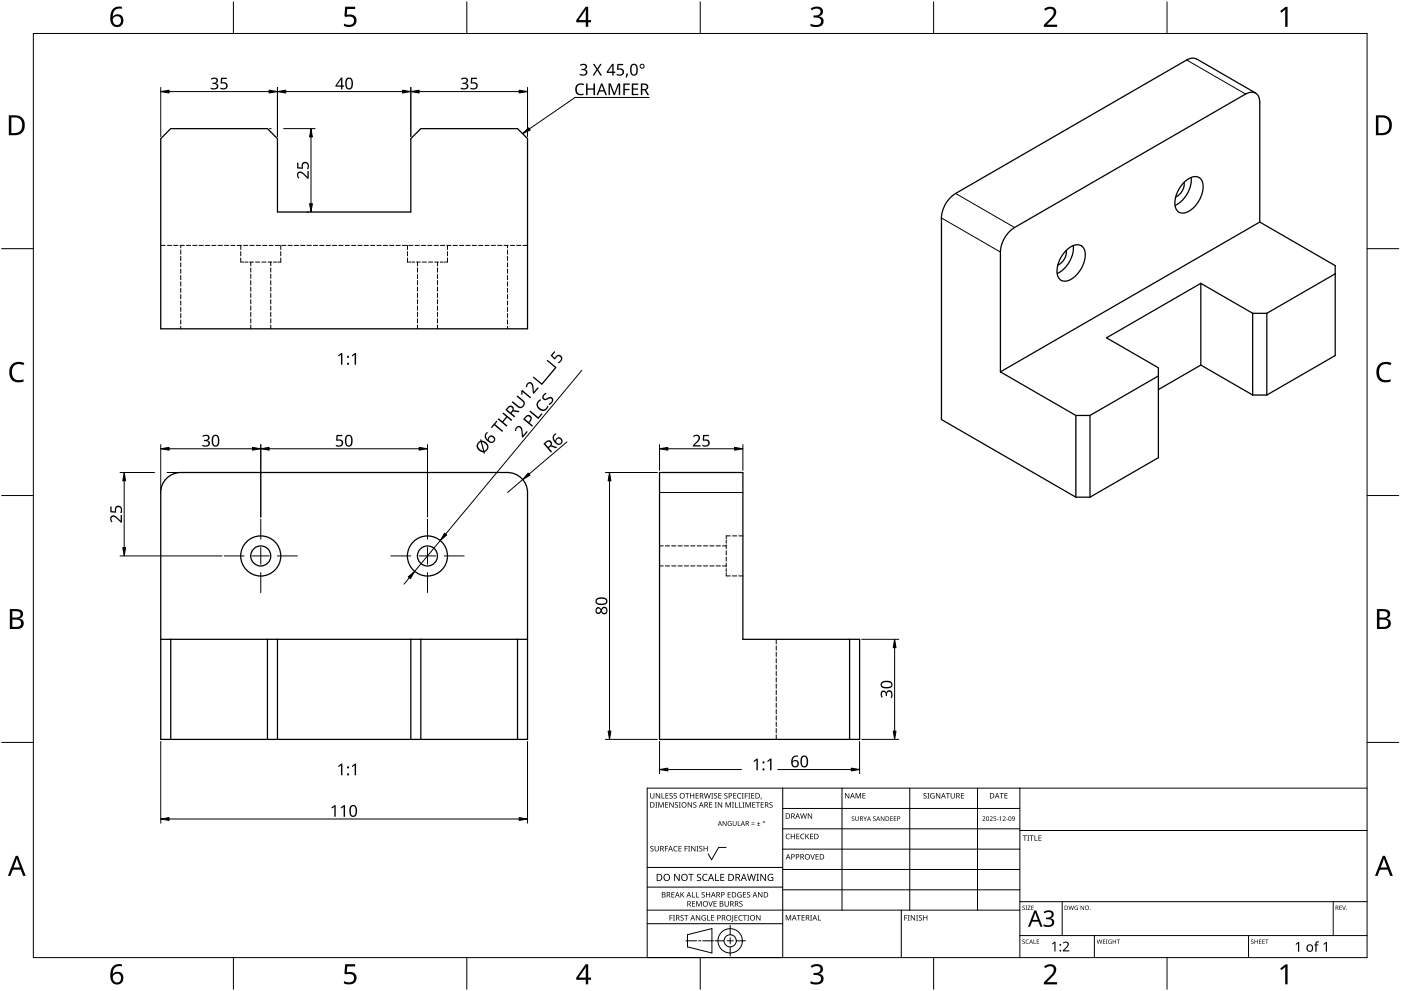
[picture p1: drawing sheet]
<svg xmlns="http://www.w3.org/2000/svg" width="420mm" height="297mm" viewBox="0 0 420 297" stroke-linecap="round" stroke-linejoin="round" font-family="sans-serif">
<g fill="none" stroke="#000" stroke-width=".38">
<path d="M355.9 18l-69.3 40M358.9 17.7l-1.4-.3-1.6 .6M358.9 17.7l17.7 10.2M48.2 41.6l3-3h29l3 3v22h40v-22l3-3h29l3 3v57h-110zM286.6 58a9.2 9.2 0 0 0-4.3 7.3M354.8 55a4.4 4.4 0 0 1 4.8-1.8 4 4 0 0 1 .8 5 8 8 0 0 1-5.6 5.7 2.61 2.61 0 0 1-2.4-3.5l.7-2.8zM355.1 54.7a4.4 4.4 0 0 1-2.5 4.3M357.2 53.2a8.9 8.9 0 0 1-4.8 8.4M282.3 65.3v60.5l40.3 23.2M319.5 75.4a4.3 4.3 0 0 1 4.7-1.8 4 4 0 0 1 .9 5 8 8 0 0 1-5.6 5.7 2.62 2.62 0 0 1-2.5-3.5l.7-2.8zM319.7 75.1a4.3 4.3 0 0 1-2.5 4.3M321.9 73.6a8.9 8.9 0 0 1-4.9 8.4"/>
<path d="M377.8 66.6v-36a2.57 2.57 0 0 0-1.3-2.7 2.57 2.57 0 0 0-3 .3l-69.2 40a9.3 9.3 0 0 0-4.3 7.4v35.9M377.8 66.6l-77.8 44.9M377.8 66.6l22.6 13v27l-20.5 11.8M360.1 84.9v24.5M360.1 84.9l-28.3 16.4 15.6 8.9v27l-20.5 11.8M360.1 84.9l15.6 9M375.7 93.9v24.5M375.7 93.9h4.2M379.9 93.9v24.5M400.4 82.1l-20.5 11.8M300 111.5l22.6 13M347.4 112.7l-20.5 11.8"/>
<path d="M360.1 109.4l15.6 9M360.1 109.4l-12.7 7.4M375.7 118.4h4.2M322.6 124.5v24.5M326.9 124.5h-4.3M326.9 124.5v24.5M50 143.4a6 6 0 0 1 4.2-1.8h98a6 6 0 0 1 6 6v74h-110v-74a6.1 6.1 0 0 1 1.8-4.2zM197.8 141.6h25v50h35v30h-60zM326.9 149h-4.3M51.2 191.6v30M80.2 191.6v30M83.2 191.6v30"/>
<path d="M123.2 191.6v30M126.2 191.6v30M155.2 191.6v30M158.2 191.6h-110M254.8 191.6v30"/>
<circle cx="78.2" cy="166.6" r="6"/>
<circle cx="78.2" cy="166.6" r="3"/>
<circle cx="128.2" cy="166.6" r="6"/>
<circle cx="128.2" cy="166.6" r="3"/>
</g>
<path d="M355.9 18l17.7 10.2M286.6 58l17.7 10.2M282.3 65.3l17.7 10.2M222.8 147.6h-25" fill="none" stroke="#000" stroke-width=".3"/>
<g fill="none" stroke="#000" stroke-width=".3">
<path d="M48.2 73.6h1.3M50.2 73.6h1.3M52.1 73.6h1.3M54 73.6h1.3M55.9 73.6h1.3M57.8 73.6h1.3M59.7 73.6h1.3M61.6 73.6h1.3M63.5 73.6h1.3M65.4 73.6h1.3M67.3 73.6h1.3M69.2 73.6h1.3"/>
<path d="M71.1 73.6h1.3M72.2 77.3v1.3h.2M72.2 73.6v1.2M72.2 75.4v1.3M73 73.6h1.3M73.1 78.6h-.5M74.4 78.6h-.9M74.9 73.6h1.3M75.2 78.6v1.1M76 78.6h-1.1M76.9 73.6h1.2M77.9 78.6h-1.3"/>
<path d="M78.8 73.6h1.2M79.8 78.6h-1.3M80.7 73.6h1.2M81.2 78.6v1.1M81.5 78.6h-1.1M82 78.6h.9M82.6 73.6h1.2M83.3 78.6h.5M84.2 77.3v1.3h-.2M84.2 73.6v1.2M84.2 75.4v1.3M84.5 73.6h1.2"/>
<path d="M86.4 73.6h1.2M88.3 73.6h1.3M90.2 73.6h1.3M92.1 73.6h1.3M94 73.6h1.3M95.9 73.6h1.3M97.8 73.6h1.3M99.7 73.6h1.3M101.6 73.6h1.3M103.5 73.6h1.3M105.4 73.6h1.3M107.3 73.6h1.3"/>
<path d="M109.2 73.6h1.3M111.1 73.6h1.3M113 73.6h1.3M115 73.6h1.2M116.9 73.6h1.2M118.8 73.6h1.2M120.7 73.6h1.2M122.2 77.3v1.3h.2M122.2 73.6v1.2M122.2 75.4v1.3M122.6 73.6h1.2M123.1 78.6h-.5"/>
<path d="M124.4 78.6h-.9M124.5 73.6h1.2M125.2 78.6v1.1M126 78.6h-1.1M126.4 73.6h1.3M127.9 78.6h-1.3M128.3 73.6h1.3M129.8 78.6h-1.3M130.2 73.6h1.3M131.2 78.6v1.1M131.5 78.6h-1.1M132 78.6h.9"/>
<path d="M132.1 73.6h1.3M133.3 78.6h.5M134 73.6h1.3M134.2 77.3v1.3h-.2M134.2 73.6v1.2M134.2 75.4v1.3M135.9 73.6h1.3M137.8 73.6h1.3M139.7 73.6h1.3M141.6 73.6h1.3M143.5 73.6h1.3M145.4 73.6h1.3"/>
<path d="M147.3 73.6h1.3M149.2 73.6h1.3M151.1 73.6h1.3M153.1 73.6h1.2M155 73.6h1.2M156.9 73.6h1.3M75.2 80.3v1.3M75.2 82.2v1.3M75.2 84.1v1.3M75.2 86v1.3M75.2 87.9v1.3M75.2 89.8v1.3"/>
<path d="M75.2 91.7v1.3M75.2 93.6v1.3M75.2 95.5v1.3M75.2 97.4v1.2M81.2 80.3v1.3M81.2 82.2v1.3M81.2 84.1v1.3M81.2 86v1.3M81.2 87.9v1.3M81.2 89.8v1.3M81.2 91.7v1.3M81.2 93.6v1.3"/>
<path d="M81.2 95.5v1.3M81.2 97.4v1.2M125.2 80.3v1.3M125.2 82.2v1.3M125.2 84.1v1.3M125.2 86v1.3M125.2 87.9v1.3M125.2 89.8v1.3M125.2 91.7v1.3M125.2 93.6v1.3M125.2 95.5v1.3M125.2 97.4v1.2"/>
<path d="M131.2 80.3v1.3M131.2 82.2v1.3M131.2 84.1v1.3M131.2 86v1.3M131.2 87.9v1.3M131.2 89.8v1.3M131.2 91.7v1.3M131.2 93.6v1.3M131.2 95.5v1.3M131.2 97.4v1.2M197.8 163.6h1.1M198.9 169.6h-1.1"/>
<path d="M199.5 163.6h1.3M200.8 169.6h-1.3M201.4 163.6h1.3M202.7 169.6h-1.3M203.3 163.6h1.3M204.6 169.6h-1.3M205.3 163.6h1.2M206.5 169.6h-1.2M207.2 163.6h1.2M208.4 169.6h-1.2M209.1 163.6h1.2M210.3 169.6h-1.2"/>
<path d="M211 163.6h1.2M212.2 169.6h-1.2M212.9 163.6h1.2M214.1 169.6h-1.2M214.8 163.6h1.2M216 169.6h-1.2M216.7 163.6h1.1M217.8 170.4v.9M217.8 171.7v.6M217.8 172.4v.2h1.2M217.8 161v.6M217.8 161.9v.9"/>
<path d="M217.8 163.3v1.2M217.8 165.1v1.2M217.8 166.9v1.3M217.8 168.8v1.1M217.8 169.6h-1.1M219 160.6h-1.2v.2M220.9 160.6h-1.2M220.9 172.6h-1.2M222.8 172.6h-1.2M222.8 160.6h-1.2M232.8 191.6v1.4M232.8 193.6v1.3"/>
<path d="M232.8 195.5v1.3M232.8 197.4v1.3M232.8 199.3v1.3M232.8 201.2v1.3M232.8 203.1v1.3M232.8 205v1.3M232.8 206.9v1.3M232.8 208.8v1.3M232.8 210.8v1.2M232.8 212.7v1.2M232.8 214.6v1.2M232.8 216.5v1.2"/>
<path d="M232.8 218.4v1.2M232.8 220.3v1.3"/>
</g>
<g fill="none" stroke="#000" stroke-width=".3">
<path d="M54.2 73.6v.7M54.2 74.9v1.3M54.2 76.8v1.3M54.2 78.8v1.2M152.2 73.6v.7M152.2 74.9v1.3M152.2 76.8v1.3M152.2 78.8v1.2M54.2 80.7v1.2M54.2 82.6v1.2M54.2 84.5v1.2M54.2 86.4v1.2"/>
<path d="M54.2 88.3v1.2M54.2 90.2v1.3M54.2 92.1v1.3M54.2 94v1.3M54.2 95.9v1.3M54.2 97.8v.8M152.2 80.7v1.2M152.2 82.6v1.2M152.2 84.5v1.2M152.2 86.4v1.2M152.2 88.3v1.2M152.2 90.2v1.3"/>
<path d="M152.2 92.1v1.3M152.2 94v1.3M152.2 95.9v1.3M152.2 97.8v.8"/>
</g>
<path d="M10 10h400v277h-400z" fill="none" stroke="#000" stroke-width=".3"/>
<g fill="none" stroke="#000" stroke-width=".3">
<path d="M70 .5v9.5M140 .5v9.5M210 .5v9.5M280 .5v9.5M350 .5v9.5M.5 74.5h9.5M419.5 74.5h-9.5M.5 148.5h9.5M410 148.5h9.5M10 222.5h-9.5M410 222.5h9.5M70 287v9.5"/>
<path d="M140 287v9.5M210 287v9.5M280 287v9.5M350 287v9.5"/>
</g>
<g fill="#000">
<path d="M103.5 2h3v.7h-2.4l-.1 1.7a2.01 2.01 0 0 1 3 1.7 2.01 2.01 0 0 1-2.8 2l-1.1-.3v-.7a1.93 1.93 0 0 0 3-.6 1.37 1.37 0 0 0-.5-1.4 1.37 1.37 0 0 0-1.4-.1l-.5 .1-.4-.3zM243.1 2.6a2.32 2.32 0 0 1 3.7 .5 1.46 1.46 0 0 1-1.2 1.8 1.59 1.59 0 0 1 1.4 1.8 1.59 1.59 0 0 1-1.8 1.4l-2.1-.3v-.7a2.12 2.12 0 0 0 3.1-.5 1.21 1.21 0 0 0-1.6-1.3h-.6v-.7a1.53 1.53 0 0 0 2.1-1.1 1.49 1.49 0 0 0-2.6-.4zM313.1 2.7a2.03 2.03 0 0 1 2.1-.8 2.03 2.03 0 0 1 1.6 1.7 3.9 3.9 0 0 1-1.6 2.5l-1.2 1.3h3v.7h-3.9v-.6l1.5-1.6a2.56 2.56 0 0 0 1.3-2.9 1.62 1.62 0 0 0-2.4 .2zM383.9 3.3l1.6-1.2h.6v5.9h-.7l.1-5.2-1.2 1zM3.5 109.3a3.3 3.3 0 0 1 3.8-.5l-.3 .7a2.26 2.26 0 0 0-2.6 0 2.26 2.26 0 0 0-.8 2.6 2.12 2.12 0 0 0 3.1 1.7l.4-.1v.7a2.98 2.98 0 0 1-3.4-.4 2.98 2.98 0 0 1-.8-3.3zM413.5 109.3a3.3 3.3 0 0 1 3.8-.5l-.3 .7a2.26 2.26 0 0 0-2.7 0 2.26 2.26 0 0 0-.7 2.6 2.12 2.12 0 0 0 3.1 1.7l.4-.1v.7a2.98 2.98 0 0 1-3.4-.4 2.98 2.98 0 0 1-.8-3.3zM103.5 289h3v.7h-2.4l-.1 1.7a2.01 2.01 0 0 1 3 1.7 2.01 2.01 0 0 1-2.8 2l-1.1-.4v-.6a1.93 1.93 0 0 0 3-.7 1.37 1.37 0 0 0-.5-1.3 1.37 1.37 0 0 0-1.4-.1l-.5 .1-.4-.3zM243.1 289.6a2.32 2.32 0 0 1 3.7 .5 1.46 1.46 0 0 1-1.2 1.8 1.59 1.59 0 0 1 1.4 1.8 1.59 1.59 0 0 1-1.8 1.4l-2.1-.3v-.7a2.12 2.12 0 0 0 3.1-.5 1.21 1.21 0 0 0-1.6-1.4h-.6v-.6a1.53 1.53 0 0 0 2.1-1.1 1.49 1.49 0 0 0-2.6-.4zM313.1 289.7a2.03 2.03 0 0 1 2.1-.8 2.03 2.03 0 0 1 1.6 1.7 3.9 3.9 0 0 1-1.6 2.5l-1.2 1.3h3v.7h-3.9v-.7l1.5-1.5a2.56 2.56 0 0 0 1.3-2.9 1.62 1.62 0 0 0-2.4 .2zM383.9 290.3l1.6-1.2h.6v5.9h-.7l.1-5.2-1.2 1z"/>
<path d="M33.9 2.6a2.88 2.88 0 0 1 2.6-.6v.7a2.02 2.02 0 0 0-2.6 2.3 1.83 1.83 0 0 1 2.5-.3 1.83 1.83 0 0 1 .3 2.6 2.07 2.07 0 0 1-2.5 .6 2.07 2.07 0 0 1-1.1-2.4 4 4 0 0 1 .8-2.9zM33.8 6.2a1.3 1.3 0 0 0 2.6 0 1.3 1.3 0 0 0-2.6 0z"/>
<path d="M175.6 2h.8v4h.9v.7h-.9v1.3h-.7v-1.3h-2.9v-.6zM175.7 2.8l-2.2 3.2h2.2z"/>
<path d="M2.6 34.6h1.9a2.99 2.99 0 0 1 2.9 3 2.99 2.99 0 0 1-3.1 2.9h-1.7zM3.4 35.2v4.7h.8a2.35 2.35 0 0 0 2.4-2.1 2.35 2.35 0 0 0-1.9-2.6z"/>
<path d="M412.6 34.6h1.9a2.68 2.68 0 0 1 2.9 2.9 2.78 2.78 0 0 1-3.1 3h-1.7zM413.4 35.2v4.7h.8a2.35 2.35 0 0 0 2.4-2.1 2.35 2.35 0 0 0-2-2.6z"/>
<path d="M3 182.6h1.7a1.68 1.68 0 0 1 2.2 1.7 1.37 1.37 0 0 1-1.1 1.1 1.61 1.61 0 0 1 1.3 2 1.61 1.61 0 0 1-2 1.1h-2.1zM3.7 185.7v2.2h1.2a1.13 1.13 0 0 0 1.4-1.1 1.13 1.13 0 0 0-1.4-1.1zM3.7 183.2v1.9h1.1a1.02 1.02 0 0 0 1.3-1 1.02 1.02 0 0 0-1.4-.9z"/>
<path d="M412.9 182.6h1.7a1.68 1.68 0 0 1 2.3 1.7 1.37 1.37 0 0 1-1.1 1.1 1.61 1.61 0 0 1 1.3 2 1.61 1.61 0 0 1-2.1 1.1h-2.1zM413.7 185.7v2.2h1.2a1.13 1.13 0 0 0 1.4-1.1 1.13 1.13 0 0 0-1.5-1.1zM413.7 183.2v1.9h1.1a1.02 1.02 0 0 0 1.3-1 1.02 1.02 0 0 0-1.4-.9z"/>
<path d="M4.7 256.5h.7l2.3 6h-.8l-.7-1.8h-2.4l-.7 1.8h-.7zM5 257.3l-.9 2.7h1.9z"/>
<path d="M414.7 256.5h.7l2.3 6h-.8l-.7-1.8h-2.4l-.7 1.8h-.7zM415 257.3l-.9 2.7h1.9z"/>
<path d="M33.9 289.6a2.88 2.88 0 0 1 2.6-.6v.7a2.02 2.02 0 0 0-2.6 2.3 1.83 1.83 0 0 1 2.5-.3 1.83 1.83 0 0 1 .3 2.6 2.07 2.07 0 0 1-2.5 .6 2.07 2.07 0 0 1-1.1-2.4 4 4 0 0 1 .8-2.9zM33.8 293.2a1.3 1.3 0 0 0 2.6 0 1.3 1.3 0 0 0-2.6 0z"/>
<path d="M175.6 289h.8v4h.9v.7h-.9v1.3h-.7v-1.3h-2.9v-.6zM175.7 289.8l-2.2 3.2h2.2z"/>
</g>
<g fill="none" stroke="#000" stroke-width=".3">
<path d="M234.7 236.2v50.8h-40.6v-50.8h215.9M252.5 236.2v36.6M272.8 236.2v36.6M293.2 236.2v36.6M305.9 236.2v50.8M217.8 254h-2.3l-2.1 3.7-1-1.8M234.7 242.3h71.2M234.7 254.5h71.2M305.9 248.4h-71.2M410 248.9h-104.1M194.1 272.8h111.8M219 277.4v2.8"/>
<path d="M234.7 276.9h-40.6M234.7 265.9h-40.6M234.7 260h-40.6M270.3 272.8v14.2M305.9 260.6h-71.2M305.9 266.7h-71.2M305.9 270.3h104.1M318.6 270.3v10.1M399.8 270.3v10.1M205.7 282h3.2M206.2 280.2l7.3-1.9v7.3l-7.3-1.8zM209.5 282h.7"/>
<path d="M214 282h-3.2M214.4 282h2.8M218.1 282h1.8M219 281.1v1.8M219 283.8v2.8M223.6 282h-2.8M328.2 280.4v6.6M374.4 280.4v6.6M410 280.4h-104.1"/>
<circle cx="219" cy="282" r="3.7"/>
<circle cx="219" cy="282" r="1.83"/>
</g>
<g fill="#000">
<path d="M195 237.7h.2v1.1a.42 .42 0 0 0 .4 .4 .42 .42 0 0 0 .4-.4v-1.1h.2v1.1a.62 .62 0 0 1-.6 .6 .62 .62 0 0 1-.6-.6zM196.7 237.7h.2l.9 1.4v-1.4h.2v1.6h-.3l-.8-1.3v1.3h-.2zM198.4 237.7h.2v1.5h.7v.1h-.9zM199.6 237.7h.9v.2h-.7v.5h.6v.2h-.6v.6h.7v.1h-.9zM200.8 237.9l.6-.2 .3 .1v.2a.38 .38 0 0 0-.5-.2 .38 .38 0 0 0-.2 .5 .38 .38 0 0 0 .5 .2l.3 .3-.2 .4-.7 .1h-.2l.1-.2a.41 .41 0 0 0 .6 .1 .41 .41 0 0 0 .1-.5 .41 .41 0 0 0-.5-.2zM202.1 237.9l.5-.2 .4 .1-.1 .2a.38 .38 0 0 0-.5-.2 .38 .38 0 0 0-.2 .5 .38 .38 0 0 0 .5 .2l.3 .3-.1 .4-.7 .1h-.2l.1-.2a.41 .41 0 0 0 .5 .1 .41 .41 0 0 0 .2-.5 .41 .41 0 0 0-.6-.2zM205.5 237.7h1.2v.2h-.5v1.4h-.2v-1.4h-.5zM207 237.7h.2v.7h.8v-.7h.2v1.6h-.2v-.7h-.8v.7h-.2zM208.6 237.7h.9v.2h-.7v.5h.7v.2h-.7v.6h.7v.1h-.9zM211.1 237.7h.2l.4 1.4 .3-1.4h.2l.4 1.4 .4-1.4h.2l-.5 1.6h-.2l-.4-1.3-.3 1.3h-.3zM213.3 237.7h.6l-.2 .2v1.3l.2 .1h-.6l.2-.1v-1.3zM214.2 237.9l.5-.2 .4 .1-.1 .2a.38 .38 0 0 0-.5-.2 .38 .38 0 0 0-.2 .5 .38 .38 0 0 0 .5 .2l.3 .3-.1 .4-.7 .1h-.2l.1-.2a.41 .41 0 0 0 .5 .1 .41 .41 0 0 0 .2-.5 .41 .41 0 0 0-.6-.2z"/>
<path d="M215.4 237.7h.9v.2h-.7v.5h.7v.2h-.7v.6h.7v.1h-.9zM217.3 237.9l.5-.2 .4 .1-.1 .2a.38 .38 0 0 0-.5-.2 .38 .38 0 0 0-.2 .5 .38 .38 0 0 0 .5 .2l.3 .3-.2 .4-.6 .1h-.2l.1-.2a.41 .41 0 0 0 .5 .1 .41 .41 0 0 0 .2-.5 .41 .41 0 0 0-.6-.2zM219.9 237.7h.9v.2h-.7v.5h.7v.2h-.7v.6h.7v.1h-.9zM221.3 237.9l.6-.2 .4 .1-.1 .2a.66 .66 0 0 0-.9 .6 .66 .66 0 0 0 .9 .5 .77 .77 0 0 1-1.1-.1 .77 .77 0 0 1 .2-1.1zM222.5 237.7h.5l-.1 .2v1.3l.1 .1h-.5l.2-.1v-1.3zM223.4 237.7h.9v.2h-.7v.6h.6v.2h-.6v.6h-.2zM224.4 237.7h.6l-.2 .2v1.3l.2 .1h-.6l.2-.1v-1.3zM225.3 237.7h.9v.2h-.7v.5h.7v.2h-.7v.6h.7v.1h-.9zM228.2 239.1h.2l-.3 .5zM253.4 237.7h.3l.8 1.3v-1.3h.2v1.6h-.2l-.9-1.3v1.3h-.2zM256.6 237.7h.3l.5 1.3 .5-1.3h.3v1.6h-.2v-1.4l-.7 1.4-.5-1.4v1.4h-.2zM258.6 237.7h1v.2h-.7v.5h.6v.2h-.6v.5h.7v.2h-1z"/>
<path d="M277 237.9l.6-.2 .3 .1-.1 .2a.38 .38 0 0 0-.5-.2 .38 .38 0 0 0-.1 .5 .38 .38 0 0 0 .5 .2l.2 .3-.1 .4-.7 .1h-.2l.1-.2a.41 .41 0 0 0 .6 .1 .41 .41 0 0 0 .1-.5 .41 .41 0 0 0-.5-.2zM278.1 237.7h.6l-.2 .2v1.3l.2 .1h-.6l.2-.1v-1.3zM279.2 237.9l.7-.2 .4 .1-.1 .2a.67 .67 0 0 0-1 .5 .67 .67 0 0 0 .9 .6v-.4h-.4v-.2h.6v.8a.88 .88 0 0 1-1.2-.2 .88 .88 0 0 1 .1-1.2zM280.7 237.7h.2l.9 1.4v-1.4h.2v1.6h-.3l-.8-1.3v1.3h-.2zM283.7 237.7h1.2v.2h-.5v1.4h-.2v-1.4h-.5zM285.1 237.7h.2v1.1a.42 .42 0 0 0 .4 .4 .42 .42 0 0 0 .4-.4v-1.1h.2v1.1a.62 .62 0 0 1-.6 .6 .62 .62 0 0 1-.6-.6zM288.2 237.7h.9v.2h-.7v.5h.7v.2h-.7v.6h.7v.1h-.9zM299.8 237.7h1.2v.2h-.5v1.4h-.2v-1.4h-.5zM301.2 237.7h.9v.2h-.7v.5h.7v.2h-.7v.5h.7v.2h-.9zM195.1 253.7l.6-.2 .3 .1-.1 .2a.38 .38 0 0 0-.5-.1 .38 .38 0 0 0-.1 .5 .38 .38 0 0 0 .4 .2l.3 .2-.1 .5-.7 .1-.2-.1 .1-.1a.41 .41 0 0 0 .6 .1 .41 .41 0 0 0 .1-.6 .41 .41 0 0 0-.6-.2zM196.5 240.4h.6l-.2 .2v1.3l.2 .2h-.6l.2-.2v-1.3zM196.3 253.6h.2v1a.42 .42 0 0 0 .5 .4 .42 .42 0 0 0 .4-.4v-1h.2v1a.62 .62 0 0 1-.6 .6 .62 .62 0 0 1-.7-.6z"/>
<path d="M197.4 240.4h.3l.5 1.4 .5-1.4h.3v1.7h-.2l.1-1.5-.8 1.5-.5-1.5v1.5h-.2zM199.4 253.6h.9v.1h-.7v.6h.7v.2h-.7v.7h-.2zM199.5 240.4h.9v.2h-.7v.5h.6v.2h-.6v.6h.7v.2h-.9zM200.7 240.4h.3l.8 1.4v-1.4h.2v1.7h-.2l-.9-1.4v1.4h-.2zM202.2 253.8l.4-.3 .6 .1-.1 .2-.4-.1a.66 .66 0 0 0-.5 .9 .66 .66 0 0 0 .9 .4 .77 .77 0 0 1-1.1-.1 .77 .77 0 0 1 .2-1.1zM202.5 240.6l.5-.2 .3 .1v.2a.38 .38 0 0 0-.5-.2 .38 .38 0 0 0-.2 .5 .38 .38 0 0 0 .5 .2 .51 .51 0 0 1 .1 .9 .51 .51 0 0 1-.8-.3l.1 .1a.41 .41 0 0 0 .5 0 .41 .41 0 0 0 .1-.5 .41 .41 0 0 0-.5-.2zM203.6 240.4h.6l-.2 .2v1.3l.2 .2h-.6l.2-.2v-1.3zM203.5 253.6h.9v.1h-.7v.6h.6v.1h-.6v.6h.7v.2h-.9zM205.3 253.6h.9v.1h-.7v.6h.7v.2h-.7v.7h-.2zM206.4 253.6h.6l-.2 .1v1.3l.2 .2h-.6l.2-.2v-1.3zM206.2 240.4h.3l.8 1.4v-1.4h.2v1.7h-.2l-.9-1.4v1.4h-.2zM207.3 253.6h.2l.9 1.3v-1.3h.2v1.6h-.3l-.9-1.4 .1 1.4h-.2z"/>
<path d="M208 240.6l.5-.2 .4 .1-.1 .2a.38 .38 0 0 0-.5-.2 .38 .38 0 0 0-.2 .5 .38 .38 0 0 0 .5 .2 .51 .51 0 0 1 .1 .9 .51 .51 0 0 1-.8-.3l.1 .1a.41 .41 0 0 0 .5 0 .41 .41 0 0 0 .1-.5 .41 .41 0 0 0-.5-.2zM208.9 253.6h.6l-.2 .1v1.3l.2 .2h-.6l.2-.2v-1.3zM209.8 253.7l.5-.2 .3 .1v.2a.38 .38 0 0 0-.5-.1 .38 .38 0 0 0-.2 .5 .38 .38 0 0 0 .5 .2l.3 .2-.2 .5-.7 .1-.1-.1 .1-.1a.41 .41 0 0 0 .5 .1 .41 .41 0 0 0 .1-.6 .41 .41 0 0 0-.5-.2zM211 253.6h.2v.7h.8v-.7h.2v1.6h-.2v-.8h-.8v.8h-.2zM212.7 240.4h.9v.2h-.7v.5h.6v.2h-.6v.6h.7v.2h-.9zM214.4 240.4h.6l-.2 .2v1.3l.2 .2h-.6l.2-.2v-1.3zM215.3 240.4h.2l.9 1.4v-1.4h.2v1.7h-.3l-.8-1.4v1.4h-.2zM216.7 246.1h.2l.8 1.2v-1.2h.2v1.5h-.2l-.8-1.2v1.2h-.2zM217.6 240.4h.3l.5 1.4 .5-1.4h.3v1.7h-.2v-1.5l-.7 1.5-.5-1.5v1.5h-.2zM218.4 246.3l1-.1-.2 .1a.6 .6 0 0 0-.8 .5 .6 .6 0 0 0 .8 .6v-.4l-.3-.2h.5v.7a.8 .8 0 0 1-1-.2 .8 .8 0 0 1 0-1zM219.5 240.4h.6l-.2 .2v1.3l.2 .2h-.6l.2-.2v-1.3zM220.4 240.4h.2v1.5h.7v.2h-.9z"/>
<path d="M219.8 246.1h.1v.9a.38 .38 0 0 0 .4 .4 .38 .38 0 0 0 .4-.4v-.9h.2v.9a.56 .56 0 0 1-.6 .6 .56 .56 0 0 1-.5-.6zM221.3 246.1h.1v1.3h.7v.2h-.8zM221.6 240.4h.2v1.5h.7v.2h-.9zM222.7 240.4h.6l-.2 .2v1.3l.2 .2h-.6l.2-.2v-1.3zM223.6 240.4h.3l.5 1.4 .5-1.4h.3v1.7h-.2v-1.5l-.7 1.5-.6-1.5 .1 1.5h-.2zM225.4 247l.9 .1zM225.4 246.6l.9 .1zM225.6 240.4h.9v.2h-.7v.5h.7v.2h-.7v.6h.7v.2h-.9zM227 247.4l1 .2zM226.7 240.4h1.2v.2h-.5v1.5h-.2v-1.5h-.5zM227.4 246.3l.2 .5h.4l-.4 .1v.4l-.2-.4h-.4l.4-.1zM228.1 240.4h1v.2h-.7v.5h.6v.2h-.6v.6h.7v.2h-1z"/>
<path d="M230.8 240.6l.6-.2 .3 .1-.1 .2a.38 .38 0 0 0-.5-.2 .38 .38 0 0 0-.1 .5 .38 .38 0 0 0 .5 .2 .51 .51 0 0 1 0 .9 .51 .51 0 0 1-.8-.3l.1 .1a.41 .41 0 0 0 .6 0 .41 .41 0 0 0 .1-.5 .41 .41 0 0 0-.5-.2zM235.8 250.1l.5-.2 .6 .1-.1 .2-.4-.1a.66 .66 0 0 0-.5 .8 .66 .66 0 0 0 .9 .4 .77 .77 0 0 1-1.1-.1 .77 .77 0 0 1 .1-1.1zM237.2 249.9h.2v.7h.8v-.7h.2v1.6h-.2v-.7h-.8v.7h-.2zM238.8 249.9h.9v.2h-.7v.5h.7v.2h-.7v.5h.7v.2h-.9zM240.2 250.1l.6-.2 .4 .1v.2a.66 .66 0 0 0-1 .5 .66 .66 0 0 0 1 .6 .77 .77 0 0 1-1.1-.1 .77 .77 0 0 1 .1-1.1zM240 243.8h.2l.3 1.4 .4-1.4h.2l.4 1.4 .3-1.4h.2l-.4 1.6h-.2l-.4-1.4-.4 1.4h-.2zM241.5 249.9h.2v.8l.7-.8h.3l-.7 .7 .7 .9h-.2l-.6-.7-.2 .7h-.2zM243 256h.2l.5 1.4 .5-1.4h.2l-.6 1.6h-.2zM242.3 243.8h.2l.9 1.3v-1.3h.1v1.6h-.2l-.9-1.3 .1 1.3h-.2zM242.9 249.9h.9v.2h-.7v.5h.7v.2h-.7v.5h.7v.2h-.9zM244.6 256h.9v.2h-.7v.5h.7v.2h-.7v.5h.7v.2h-.9zM255.5 244.8l.4-.1 .3 .2a.33 .33 0 0 0-.5-.1 .33 .33 0 0 0-.1 .5 .33 .33 0 0 0 .5 .1 .43 .43 0 0 1-.1 .7 .43 .43 0 0 1-.6-.3 .33 .33 0 0 0 .5 .2 .33 .33 0 0 0 0-.5l-.5-.3z"/>
<path d="M256.5 244.7h.2v.9a.35 .35 0 0 0 .3 .3 .35 .35 0 0 0 .4-.3v-.9h.2v.9a.52 .52 0 0 1-.6 .5 .52 .52 0 0 1-.5-.5zM258.9 244.7l.6 .7 .5-.7-.5 .8v.6h-.1v-.6zM261.9 244.8l.5-.1 .2 .2a.33 .33 0 0 0-.5-.1 .33 .33 0 0 0-.1 .5 .33 .33 0 0 0 .5 .1 .43 .43 0 0 1 0 .7 .43 .43 0 0 1-.7-.3 .33 .33 0 0 0 .5 .2 .33 .33 0 0 0 0-.5l-.4-.3zM264.2 244.7h.1l.8 1.1v-1.1h.1v1.4h-.2l-.7-1.2v1.2h-.1zM267 244.7h.7l-.5 .1v.5h.5l-.5 .1v.5l.5 .2h-.7zM268 244.7h.8l-.6 .1v.5h.6l-.6 .1v.5l.6 .2h-.8zM294.7 244.8a.49 .49 0 0 1 .7 .1 .49 .49 0 0 1-.3 .7l-.3 .3 .7 .2h-.9l.4-.5a.37 .37 0 0 0 .4-.6 .37 .37 0 0 0-.7-.1zM296.8 244.8a.49 .49 0 0 1 .8 .1 .49 .49 0 0 1-.3 .7l-.3 .3 .7 .2h-.9l.4-.5a.37 .37 0 0 0 .3-.6 .37 .37 0 0 0-.6-.1zM298 244.7h.7l-.5 .1-.1 .4h.2a.44 .44 0 0 1 .4 .7 .44 .44 0 0 1-.8-.1 .39 .39 0 0 0 .6 .1 .39 .39 0 0 0 0-.6 .39 .39 0 0 0-.5 0zM299 245.5l.4 .1zM299.7 245l.5-.3v1.4h-.2v-1.2zM300.7 244.8a.49 .49 0 0 1 .8 .1 .49 .49 0 0 1-.3 .7l-.3 .3 .7 .2h-.9l.4-.5a.37 .37 0 0 0 .3-.6 .37 .37 0 0 0-.6-.1z"/>
<path d="M301.8 245.5l.4 .1zM306.8 250.4h1.2v.2h-.5v1.4h-.2v-1.4h-.5zM308.1 250.4h.6l-.2 .2v1.3l.2 .1h-.6l.2-.1v-1.3zM308.8 250.4h1.2v.2h-.5v1.4h-.2v-1.4h-.5zM310.2 250.4h.3v1.4h.7v.2h-1zM311.4 250.4h.9v.2h-.7v.5h.7v.2h-.7v.5h.7v.2h-.9zM200.8 274.3h.9v.2h-.7v.5h.7v.2h-.7v.7h-.2zM201.4 267.4h.9v.2h-.7v.5h.6v.1h-.6v.6h.7v.2h-.9zM201.8 274.3h.6l-.2 .2v1.3l.2 .1h-.6l.2-.1v-1.3zM202.2 261.9h.3l1.1 1.8v-1.8h.2v2.1h-.3l-1.1-1.7v1.7h-.2zM204.1 274.4l.6-.1 .3 .1v.1a.38 .38 0 0 0-.5-.1 .38 .38 0 0 0-.2 .5 .38 .38 0 0 0 .5 .2l.3 .3-.2 .4-.7 .1h-.2l.2-.2a.41 .41 0 0 0 .5 .1 .41 .41 0 0 0 .1-.6 .41 .41 0 0 0-.5-.1zM204.1 267.4h.2v.8l.7-.8h.2l-.6 .7 .7 .9h-.3l-.6-.8-.1 .8h-.2z"/>
<path d="M205.2 274.3h1.2v.2h-.5v1.4h-.2v-1.4h-.5zM206.4 261.9h1.6v.3h-.6v1.8h-.3v-1.8h-.7zM207.5 267.4h.2v1.4h.7v.2h-.9zM207.5 270.1h.9v.2h-.7v.5h.7v.2h-.7v.6h.7v.1h-.9zM208.7 267.4h.2v1.4h.7v.2h-.9zM208.8 270.1h.3l.5 1.3 .5-1.3h.3v1.6h-.2v-1.4l-.7 1.4-.5-1.4v1.4h-.2zM208.7 274.3h.2l.9 1.3v-1.3h.2v1.6h-.3l-.8-1.3v1.3h-.2zM209.1 262.1l.4-.2 .8 .1-.3 .2a.44 .44 0 0 0-.7 .2 .44 .44 0 0 0 .5 .5l.5 .5-.3 .6a.71 .71 0 0 1-1-.3l.3 .1a.47 .47 0 0 0 .7-.3 .47 .47 0 0 0-.6-.5l-.4-.3zM210.6 274.5l.7-.2 .4 .1-.1 .1a.67 .67 0 0 0-1 .5 .67 .67 0 0 0 .9 .7v-.5h-.4v-.1h.6v.8a.88 .88 0 0 1-1.2-.2 .88 .88 0 0 1 .1-1.2zM210.5 267.5l.5-.1 .4 .1-.1 .1a.38 .38 0 0 0-.5-.1 .38 .38 0 0 0-.2 .5 .38 .38 0 0 0 .5 .2l.3 .3-.1 .4-.7 .1-.2-.1 .1-.1a.41 .41 0 0 0 .5 .1 .41 .41 0 0 0 .2-.6 .41 .41 0 0 0-.6-.1zM210.9 262.2l.7-.3 .6 .1-.1 .3a.85 .85 0 0 0-1.2 .7 .85 .85 0 0 0 1.2 .8v.2a1.1 1.1 0 0 1-1.4-.4 1.1 1.1 0 0 1 .2-1.4zM212.1 274.3h.2v1.4h.7v.2h-.9z"/>
<path d="M212.4 270.1h.2l.5 1.4 .5-1.4h.2l-.6 1.6h-.2zM211.7 267.4h.2v.7h.9v-.7h.2v1.6h-.2v-.8h-.9v.8h-.2zM213.3 274.3h.9v.2h-.7v.5h.6v.2h-.6v.5h.7v.2h-.9zM214.5 261.9h.2v1.9h1v.2h-1.2zM214 270.1h.9v.2h-.7v.5h.7v.2h-.7v.6h.7v.1h-.9zM216 261.9h1.2v.3h-.9v.6h.8v.3h-.8v.7h.9v.2h-1.2zM217.3 270.1h.2v1.1a.42 .42 0 0 0 .4 .4 .42 .42 0 0 0 .4-.4v-1.1h.3v1.1a.62 .62 0 0 1-.7 .6 .62 .62 0 0 1-.6-.6zM218.2 267.4h.9v.2h-.7v.5h.7v.1h-.7v.6h.7v.2h-.9zM219.6 274.3h.3l-.1 1.7-.5 .3v-.2l.3-.1zM220.3 274.3h.9v.2h-.7v.5h.6v.2h-.6v.5h.7v.2h-.9zM221.3 267.6l.7-.2 .4 .1-.1 .1a.67 .67 0 0 0-1 .5 .67 .67 0 0 0 .9 .7v-.5h-.3v-.2h.5v.8a.88 .88 0 0 1-1.2-.1 .88 .88 0 0 1 .1-1.2zM221.7 274.5l.4-.2 .6 .1-.1 .1h-.4a.66 .66 0 0 0-.5 .8 .66 .66 0 0 0 .9 .4 .77 .77 0 0 1-1.1-.1 .77 .77 0 0 1 .2-1.1z"/>
<path d="M221.8 270.3l.6-.2 .3 .1-.1 .2a.38 .38 0 0 0-.5-.2 .38 .38 0 0 0-.2 .5 .38 .38 0 0 0 .5 .2 .51 .51 0 0 1 .1 .8 .51 .51 0 0 1-.8-.2h.1a.41 .41 0 0 0 .5 .1 .41 .41 0 0 0 .2-.5 .41 .41 0 0 0-.6-.2zM222.8 274.3h1.2v.2h-.5v1.4h-.2v-1.4h-.5zM222.8 267.4h.9v.2h-.7v.5h.7v.1h-.7v.6h.7v.2h-.9zM224.1 274.3h.6l-.2 .2v1.3l.2 .1h-.6l.2-.1v-1.3zM224.1 267.5l.5-.1 .3 .1v.1a.38 .38 0 0 0-.5-.1 .38 .38 0 0 0-.2 .5 .38 .38 0 0 0 .5 .2l.3 .3-.2 .4-.7 .1-.1-.1 .1-.1a.41 .41 0 0 0 .5 .1 .41 .41 0 0 0 .1-.6 .41 .41 0 0 0-.5-.1zM224 261.9h.3l.4 1.8 .5-1.8h.3l.5 1.8 .4-1.8h.3l-.5 2.1h-.3l-.5-1.8-.5 1.8h-.3zM226.9 261.9h.7l-.2 .3v1.6l.2 .2h-.7l.2-.2v-1.6zM226.8 274.3h.2l.9 1.3v-1.3h.2v1.6h-.3l-.9-1.3 .1 1.3h-.2zM227.3 267.4h.3l.8 1.3v-1.3h.2v1.6h-.2l-.9-1.3v1.3h-.2zM228 261.9h.3l1.2 1.8v-1.8h.2v2.1h-.3l-1.1-1.7v1.7h-.3zM230.5 262.2l.9-.3 .5 .1-.1 .3a.87 .87 0 0 0-1.4 .6 .87 .87 0 0 0 1.3 .9v-.6h-.5v-.3h.7v1.1a1.15 1.15 0 0 1-1.5-.3 1.15 1.15 0 0 1 .1-1.5zM235.6 274.3h.3l.5 1.3 .6-1.3h.3v1.6h-.2v-1.4l-.7 1.4-.6-1.4v1.4h-.2z"/>
<path d="M238.9 274.3h1.3v.2h-.5v1.4h-.2v-1.4h-.6zM240.4 274.3h.9v.2h-.7v.5h.7v.1h-.7v.6h.7v.2h-.9zM242.9 274.3h.6l-.2 .1v1.3l.2 .2h-.6l.2-.2v-1.3zM245.3 274.3h.2v1.4h.7v.2h-.9zM271.2 274.3h.9v.2h-.7v.5h.7v.2h-.7v.7h-.2zM272.2 274.3h.6l-.2 .2v1.3l.2 .1h-.6l.2-.1v-1.3zM273.1 274.3h.3l.8 1.3v-1.3h.2v1.6h-.2l-.9-1.3v1.3h-.2zM274.7 274.3h.6l-.2 .2v1.3l.2 .1h-.6l.2-.1v-1.3zM275.6 274.4l.6-.1 .3 .1v.1a.38 .38 0 0 0-.5-.1 .38 .38 0 0 0-.2 .5 .38 .38 0 0 0 .5 .2 .53 .53 0 0 1 .1 .8 .53 .53 0 0 1-.8 0v-.2a.41 .41 0 0 0 .6 .1 .41 .41 0 0 0 .1-.6 .41 .41 0 0 0-.5-.1zM276.9 274.3h.2v.7h.8v-.7h.2v1.6h-.2v-.7h-.8v.7h-.2zM306.7 271.6l.4-.2 .2 .2a.32 .32 0 0 0-.4 0 .32 .32 0 0 0-.1 .4 .32 .32 0 0 0 .4 .1 .41 .41 0 0 1 0 .7 .41 .41 0 0 1-.6-.2 .31 .31 0 0 0 .4 .1 .31 .31 0 0 0 .1-.5l-.5-.2zM307.6 271.5h.4l-.1 1.1 .1 .2h-.4l.1-.2z"/>
<path d="M308.2 271.5h.8l-.6 1.1 .7 .2h-.9l.6-1.2zM309.3 271.5h.7l-.5 .1v.4h.5l-.5 .1v.5l.5 .2h-.7zM313 273.4a1.74 1.74 0 0 1 1.7-.6 1.74 1.74 0 0 1 1.3 1.3 1.18 1.18 0 0 1-1 1.1 1.3 1.3 0 0 1 1.2 1.5 1.3 1.3 0 0 1-1.5 1.1l-1.7-.2v-.6a1.73 1.73 0 0 0 2.5-.4 .99 .99 0 0 0-1.3-1.1h-.5v-.5a1.13 1.13 0 0 0 1.2-.1 1.13 1.13 0 0 0 .4-1.1 1.42 1.42 0 0 0-2 0zM320.4 271.5h.2l.3 1.1 .3-1.1h.1l.4 1.1 .2-1.1h.2l-.4 1.3h-.1l-.3-1.2-.3 1.2h-.2zM322.4 271.6l.9-.1-.3 .1a.53 .53 0 0 0-.6 .6 .53 .53 0 0 0 .7 .4v-.4l-.2-.1h.4v.6a.71 .71 0 0 1-.9-.1 .71 .71 0 0 1 0-1zM324.1 271.5l.9 1v-1h.1v1.3l-.9-1.1-.1 1.1zM401.7 271.4h.7l-.6 .2v.4h.6l-.6 .1v.5l.6 .1h-.7zM402.5 271.4h.2l.4 1.2 .3-1.2h.2l-.5 1.3zM306.7 281.7l.4-.1 .2 .2a.32 .32 0 0 0-.4-.1 .32 .32 0 0 0-.1 .5 .32 .32 0 0 0 .4 .1 .41 .41 0 0 1 0 .6 .41 .41 0 0 1-.6-.2 .31 .31 0 0 0 .4 .2 .31 .31 0 0 0 .1-.5l-.5-.3zM307.8 281.8l.4-.2 .4 .1-.1 .1a.52 .52 0 0 0-.8 .5 .52 .52 0 0 0 .8 .4 .61 .61 0 0 1-.9 0 .61 .61 0 0 1 .2-.9zM310 281.6h.1v1.2l.6 .1h-.7zM310.9 281.6h.7l-.5 .2v.4h.5l-.5 .1v.5l.5 .1h-.7z"/>
<path d="M315.5 282.9l1.1-.6v2.9h-.4v-2.6l-.5 .5zM318.8 282.6a1.01 1.01 0 0 1 1.6-.1 1.01 1.01 0 0 1-.5 1.6l-.7 .8h1.5v.3h-2v-.3l1.1-1.1a.69 .69 0 0 0 .3-1.1 .69 .69 0 0 0-1.1 .1zM328.9 281.6h.2l.3 1.1 .3-1.1h.1l.3 1.1 .3-1.1h.2l-.4 1.3h-.1l-.4-1.1-.3 1.1h-.1zM330.8 281.6h.7l-.6 .2v.4h.6l-.6 .1v.5l.6 .1h-.7zM331.7 281.6h.4l-.1 1.2 .1 .1h-.4l.1-.1zM332.5 281.8l.9-.1-.2 .1a.53 .53 0 0 0-.7 .5 .53 .53 0 0 0 .7 .5v-.4l-.2-.2h.4v.7a.71 .71 0 0 1-.9-.2 .71 .71 0 0 1 0-.9zM333.7 281.6h.2v.6h.6v-.6h.2v1.3h-.2v-.6h-.6v.6h-.2zM334.9 281.6h1l-.4 .2v1.1h-.2v-1.1zM375.2 281.7l.5-.1 .2 .2a.32 .32 0 0 0-.4-.1 .32 .32 0 0 0-.1 .5 .32 .32 0 0 0 .4 .1 .41 .41 0 0 1 0 .6 .41 .41 0 0 1-.6-.2 .31 .31 0 0 0 .4 .2 .31 .31 0 0 0 .1-.5l-.5-.3zM376.2 281.6h.2v.6h.7v-.6h.1v1.3h-.1v-.6h-.7v.6h-.2zM377.6 281.6h.7l-.6 .2v.4h.6l-.6 .1v.5l.6 .1h-.7zM378.6 281.6h.7l-.5 .2v.4h.5l-.5 .1v.5l.5 .1h-.7z"/>
<path d="M379.4 281.6h1l-.4 .2v1.1h-.2v-1.1zM388.5 283l1.1-.6v2.9h-.3v-2.6l-.6 .5zM394.7 282.3l.9-.1-.1 .3h-.5l-.1 .2-.1 .4h.6v.3h-.6v1.9h-.3v-1.9h-.4l.4-.3zM396.9 283l1.1-.6v2.9h-.4v-2.6l-.5 .5z"/>
<path d="M203.7 238.5a.81 .81 0 0 1 1.6 0 .81 .81 0 0 1-1.6 0zM204.2 238l-.1 .5a.6 .6 0 0 0 .6 .6 .6 .6 0 0 0 .6-.7 .6 .6 0 0 0-.8-.5z"/>
<path d="M209.9 237.7h.4a.47 .47 0 0 1 .6 .3 .47 .47 0 0 1-.3 .6l.5 .7h-.3l-.4-.6h-.3v.6h-.2zM210.1 237.9v.6h.2a.31 .31 0 0 0 .4-.3 .31 .31 0 0 0-.4-.3z"/>
<path d="M218.5 237.7h.7l.4 .4-.2 .5-.7 .1v.6h-.2zM218.7 237.9v.6a.39 .39 0 0 0 .7-.3 .39 .39 0 0 0-.7-.3z"/>
<path d="M226.6 237.7h.5a.81 .81 0 0 1 .8 .9 .81 .81 0 0 1-.9 .7h-.4zM226.8 237.9v1.3h.2a.58 .58 0 0 0 .7-.7l-.2-.5z"/>
<path d="M255.6 237.7h.1l.7 1.6h-.2l-.2-.5h-.7l-.2 .5h-.2zM255.6 237.9l-.2 .7h.5z"/>
<path d="M282.8 237.7h.2l.6 1.6h-.2l-.2-.5h-.6l-.2 .5h-.2zM282.9 237.9l-.2 .8h.5z"/>
<path d="M286.8 237.7h.4a.47 .47 0 0 1 .6 .3 .47 .47 0 0 1-.3 .6l.4 .7h-.2l-.4-.6h-.3v.6h-.2zM287 237.9v.6h.2a.31 .31 0 0 0 .4-.3 .31 .31 0 0 0-.4-.3z"/>
<path d="M296.9 237.7h.5a.81 .81 0 0 1 .8 .8 .81 .81 0 0 1-.9 .8h-.4zM297.1 237.9v1.2h.2a.64 .64 0 0 0 .7-.6 .64 .64 0 0 0-.7-.6z"/>
<path d="M298.9 237.7h.2l.7 1.6h-.3l-.1-.5h-.7l-.2 .5h-.2zM299 237.9l-.2 .7h.5z"/>
<path d="M195 240.4h.5a.81 .81 0 0 1 .8 .9 .81 .81 0 0 1-.8 .8h-.5zM195.2 240.6v1.3h.2a.58 .58 0 0 0 .7-.7l-.2-.5z"/>
<path d="M198 253.6h.5a.47 .47 0 0 1 .5 .3 .47 .47 0 0 1-.3 .6l.5 .7h-.3l-.4-.7h-.3v.7h-.2zM198.2 253.7v.6h.3a.31 .31 0 0 0 .3-.3 .31 .31 0 0 0-.4-.3z"/>
<path d="M201 253.6h.2l.6 1.6h-.2l-.2-.5h-.6l-.2 .5h-.2zM201.1 253.8l-.3 .7h.6z"/>
<path d="M204.3 241.3a.81 .81 0 0 1 1.6 0 .81 .81 0 0 1-1.6 0zM204.8 240.7a.62 .62 0 0 0-.1 1 .62 .62 0 0 0 .9-.2h.1a.58 .58 0 0 0-.2-.8 .58 .58 0 0 0-.7 0z"/>
<path d="M210.2 240.4h.2l.6 1.7h-.2l-.2-.5h-.6l-.2 .5h-.2zM210.3 240.7l-.2 .7h.5z"/>
<path d="M211.3 240.4h.4a.47 .47 0 0 1 .6 .4 .47 .47 0 0 1-.3 .5l.4 .8h-.2l-.4-.7h-.3v.7h-.2zM211.5 240.6v.6h.2a.31 .31 0 0 0 .4-.3 .31 .31 0 0 0-.4-.3z"/>
<path d="M215.8 246.1l.7 1.5-.3-.5h-.6l-.4 .5zM215.9 246.3l-.3 .6h.5z"/>
<path d="M222.7 246.1l.7 1.5-.3-.5h-.6l-.4 .5zM222.8 246.3l-.2 .6h.4z"/>
<path d="M223.6 246.1h.4a.42 .42 0 0 1 .5 .3 .42 .42 0 0 1-.2 .5l.4 .7h-.2l-.4-.6h-.3v.6h-.2zM223.8 246.3v.5h.2a.28 .28 0 0 0 .4-.3 .28 .28 0 0 0-.4-.2z"/>
<path d="M228.8 246.4a.31 .31 0 0 1 .6 0 .31 .31 0 0 1-.6 0zM228.9 246.4a.2 .2 0 0 0 .4 0 .2 .2 0 0 0-.4 0z"/>
<path d="M229.4 240.4h.5a.47 .47 0 0 1 .5 .4 .47 .47 0 0 1-.3 .5l.5 .8h-.3l-.4-.7h-.3v.7h-.2zM229.6 240.6v.6h.3a.31 .31 0 0 0 .3-.3 .31 .31 0 0 0-.4-.3z"/>
<path d="M236.3 256h.2l.6 1.6h-.2l-.2-.5h-.7l-.2 .5h-.2zM236.4 256.2l-.3 .7h.5z"/>
<path d="M235.6 243.8h.5a.73 .73 0 0 1 .8 .8 .75 .75 0 0 1-.8 .8h-.5zM235.8 244v1.2h.3a.58 .58 0 0 0 .6-.6l-.2-.5z"/>
<path d="M237.3 243.8h.4a.47 .47 0 0 1 .6 .3 .47 .47 0 0 1-.3 .6l.5 .7h-.3l-.4-.7h-.3v.7h-.2zM237.5 244v.6h.2a.31 .31 0 0 0 .4-.3 .31 .31 0 0 0-.4-.3z"/>
<path d="M237.3 256h.7l.3 .4-.1 .5-.7 .1v.6h-.2zM237.5 256.2v.6a.39 .39 0 0 0 .6-.3 .39 .39 0 0 0-.6-.3z"/>
<path d="M238.7 256h.7l.3 .4-.2 .5-.6 .1v.6h-.2zM238.9 256.2v.6a.39 .39 0 0 0 .6-.3 .39 .39 0 0 0-.6-.3z"/>
<path d="M239.1 243.8h.2l.6 1.6h-.2l-.2-.5h-.6l-.2 .5h-.2zM239.2 244l-.2 .7h.5z"/>
<path d="M240.1 256h.4a.47 .47 0 0 1 .6 .3 .47 .47 0 0 1-.3 .6l.4 .7h-.2l-.4-.6h-.3v.6h-.2zM240.3 256.2v.6h.2a.31 .31 0 0 0 .4-.3 .31 .31 0 0 0-.4-.3z"/>
<path d="M241.3 256.8a.81 .81 0 0 1 1.6 0 .81 .81 0 0 1-1.6 0zM241.8 256.3l-.2 .5a.6 .6 0 0 0 .7 .5 .6 .6 0 0 0 .5-.7 .6 .6 0 0 0-.7-.4z"/>
<path d="M244.2 249.9h.5a.81 .81 0 0 1 .8 .8 .81 .81 0 0 1-.9 .8h-.4zM244.4 250.1v1.3h.2a.57 .57 0 0 0 .7-.7l-.2-.5z"/>
<path d="M245.9 256h.5a.81 .81 0 0 1 .8 .8 .81 .81 0 0 1-.9 .8h-.4zM246.1 256.2v1.3h.2a.57 .57 0 0 0 .6-.7l-.2-.5z"/>
<path d="M257.9 244.7h.4a.39 .39 0 0 1 .5 .3 .39 .39 0 0 1-.3 .4l.4 .7-.5-.6h-.3v.6h-.2zM258.1 244.8v.5h.2a.26 .26 0 0 0 .3-.2 .26 .26 0 0 0-.3-.3z"/>
<path d="M260.5 244.7l.7 1.4-.3-.5h-.6l-.3 .5zM260.6 244.9l-.2 .6h.4z"/>
<path d="M263.3 244.7l.7 1.4-.4-.5h-.5l-.4 .5zM263.4 244.9l-.3 .6h.5z"/>
<path d="M265.6 244.7l.8 .1 .3 .6a.63 .63 0 0 1-.7 .7h-.4zM265.8 244.8v1.1h.4l.3-.3v-.5z"/>
<path d="M269.1 244.7h.4a.45 .45 0 0 1 .5 .5 .45 .45 0 0 1-.7 .3v.6h-.2zM269.3 244.8v.6a.33 .33 0 0 0 .5-.3 .33 .33 0 0 0-.5-.3z"/>
<path d="M295.9 244.8l.4-.1 .3 .3v.7l-.3 .4-.3-.1-.2-.3zM296 244.9l-.1 .3a.39 .39 0 0 0 0 .6 .39 .39 0 0 0 .6 0 .39 .39 0 0 0 0-.6l-.2-.3z"/>
<path d="M302.6 244.8l.4-.1 .3 .3v.7l-.3 .4-.3-.1-.3-.3zM302.7 244.9l-.1 .3a.34 .34 0 0 0 0 .6 .34 .34 0 0 0 .5-.3l-.1-.6z"/>
<path d="M303.6 244.8a.48 .48 0 0 1 .6 0 .48 .48 0 0 1 .2 .5 .53 .53 0 0 1-.2 .6 .53 .53 0 0 1-.6 0l.5-.1 .1-.4a.42 .42 0 0 1-.6 0 .42 .42 0 0 1 0-.6zM303.6 245.1a.3 .3 0 0 0 .6 0 .3 .3 0 0 0-.6 0z"/>
<path d="M198.5 267.4h.4a.42 .42 0 0 1 .6 .2 .42 .42 0 0 1-.2 .6 .44 .44 0 0 1 .3 .5 .44 .44 0 0 1-.5 .3h-.6zM198.7 268.2v.6h.3a.31 .31 0 0 0 .4-.3 .31 .31 0 0 0-.4-.3zM198.7 267.6v.5h.3a.28 .28 0 0 0 .3-.3 .28 .28 0 0 0-.3-.2z"/>
<path d="M196.9 261.9h.7a1.05 1.05 0 0 1 1 1.1 1.05 1.05 0 0 1-1.1 1h-.6zM197.2 262.2v1.6h.3a.83 .83 0 0 0 .8-.8 .83 .83 0 0 0-.7-.8z"/>
<path d="M200 267.4h.4a.47 .47 0 0 1 .6 .3 .47 .47 0 0 1-.3 .6l.4 .7h-.2l-.4-.7h-.3v.7h-.2zM200.2 267.6v.6h.2a.31 .31 0 0 0 .4-.3 .31 .31 0 0 0-.4-.3z"/>
<path d="M199.2 262.2a1.02 1.02 0 0 1 1.6 .1 1.02 1.02 0 0 1-.3 1.5 1.02 1.02 0 0 1-1.5-.5zM199.5 262.3a.83 .83 0 0 0-.2 1.2 .83 .83 0 0 0 1.1 .2l.2-.2a.81 .81 0 0 0-.1-1.1 .81 .81 0 0 0-1-.1z"/>
<path d="M202.7 274.3h.5a.47 .47 0 0 1 .6 .3 .47 .47 0 0 1-.3 .6l.4 .7h-.2l-.4-.7h-.4v.7h-.2zM202.9 274.5v.6h.3a.31 .31 0 0 0 .4-.3 .31 .31 0 0 0-.4-.3z"/>
<path d="M203 267.4h.2l.7 1.6h-.3l-.1-.5h-.7l-.2 .5h-.2zM203.1 267.6l-.2 .7h.5z"/>
<path d="M204.5 262.2a1.02 1.02 0 0 1 1.6 .1 1.02 1.02 0 0 1-.3 1.5 1.02 1.02 0 0 1-1.5-.5zM204.8 262.3a.83 .83 0 0 0-.2 1.2 .83 .83 0 0 0 1.1 .2l.2-.2a.81 .81 0 0 0 0-1.1 .81 .81 0 0 0-1.1-.1z"/>
<path d="M206.1 270.1h.5a.47 .47 0 0 1 .6 .3 .47 .47 0 0 1-.4 .6l.5 .7h-.2l-.4-.6h-.4v.6h-.2zM206.3 270.3v.6h.3a.31 .31 0 0 0 .4-.3 .31 .31 0 0 0-.4-.3z"/>
<path d="M206.5 267.4h.2l.6 1.6h-.2l-.2-.5h-.6l-.2 .5h-.2zM206.6 267.6l-.3 .7h.5z"/>
<path d="M207.7 274.3h.1l.7 1.6h-.2l-.2-.5h-.7l-.2 .5h-.2zM207.7 274.5l-.2 .7h.5z"/>
<path d="M210.7 270.9a.81 .81 0 0 1 1.6 0 .81 .81 0 0 1-1.6 0zM211 270.9a.6 .6 0 0 0 1.2 0 .6 .6 0 0 0-1.2 0z"/>
<path d="M213.1 261.9h.3l.8 2.1h-.3l-.2-.6h-.9l-.2 .6h-.3zM213.2 262.2l-.3 1h.7z"/>
<path d="M213.8 267.4h.2l.6 1.6h-.2l-.2-.5h-.6l-.2 .5h-.2zM213.9 267.6l-.2 .7h.5z"/>
<path d="M214.9 267.4h.4a.47 .47 0 0 1 .6 .3 .47 .47 0 0 1-.3 .6l.4 .7h-.2l-.4-.7h-.3v.7h-.2zM215.1 267.6v.6h.2a.31 .31 0 0 0 .4-.3 .31 .31 0 0 0-.4-.3z"/>
<path d="M215.8 270.1h.5a.42 .42 0 0 1 .6 .2 .42 .42 0 0 1-.3 .6 .44 .44 0 0 1 .4 .5 .44 .44 0 0 1-.6 .3h-.6zM216 271v.6h.4a.31 .31 0 0 0 .4-.3 .31 .31 0 0 0-.4-.3zM216 270.3v.5h.3a.28 .28 0 0 0 .4-.3 .28 .28 0 0 0-.4-.2z"/>
<path d="M215.1 274.3h.7l.3 .4-.1 .5-.7 .1v.6h-.2zM215.3 274.5v.6a.39 .39 0 0 0 .6-.3 .39 .39 0 0 0-.6-.3z"/>
<path d="M216.5 274.3h.4a.47 .47 0 0 1 .6 .3 .47 .47 0 0 1-.3 .6l.4 .7h-.2l-.4-.7h-.3v.7h-.2zM216.7 274.5v.6h.2a.31 .31 0 0 0 .4-.3 .31 .31 0 0 0-.4-.3z"/>
<path d="M216.3 267.4h.7l.3 .3-.2 .5-.6 .2v.6h-.2zM216.5 267.6v.6a.39 .39 0 0 0 .6-.3 .39 .39 0 0 0-.6-.3z"/>
<path d="M219 270.1h.4a.47 .47 0 0 1 .6 .3 .47 .47 0 0 1-.3 .6l.4 .7h-.2l-.4-.6h-.3v.6h-.2zM219.2 270.3v.6h.2a.31 .31 0 0 0 .4-.3 .31 .31 0 0 0-.4-.3z"/>
<path d="M217.7 275.1a.81 .81 0 0 1 1.6 0 .81 .81 0 0 1-1.6 0zM218.2 274.6l-.2 .5a.6 .6 0 0 0 .7 .5 .6 .6 0 0 0 .5-.7 .6 .6 0 0 0-.7-.4z"/>
<path d="M218.4 261.9h.7a1.05 1.05 0 0 1 1 1.1 1.05 1.05 0 0 1-1.1 1h-.6zM218.7 262.2v1.6h.3a.83 .83 0 0 0 .8-.8 .83 .83 0 0 0-.8-.8z"/>
<path d="M220.4 270.1h.4a.47 .47 0 0 1 .6 .3 .47 .47 0 0 1-.3 .6l.4 .7h-.2l-.4-.6h-.3v.6h-.2zM220.6 270.3v.6h.2a.31 .31 0 0 0 .4-.3 .31 .31 0 0 0-.4-.3z"/>
<path d="M219.5 267.4h.5a.81 .81 0 0 1 .8 .8 .81 .81 0 0 1-.9 .8h-.4zM219.7 267.6v1.2h.2a.64 .64 0 0 0 .7-.6 .64 .64 0 0 0-.6-.6z"/>
<path d="M220.6 261.9h.6a.61 .61 0 0 1 .7 .5 .61 .61 0 0 1-.4 .7l.6 .9h-.3l-.5-.8h-.5v.8h-.2zM220.8 262.2v.8h.4a.4 .4 0 0 0 .4-.4 .4 .4 0 0 0-.5-.4z"/>
<path d="M222.9 261.9h.3l.8 2.1h-.3l-.2-.6h-.9l-.2 .6h-.3zM223.1 262.2l-.4 1h.7z"/>
<path d="M224.8 275.1a.81 .81 0 0 1 1.6 0 .81 .81 0 0 1-1.6 0zM225.3 274.6l-.2 .5a.6 .6 0 0 0 .7 .5 .6 .6 0 0 0 .5-.7 .6 .6 0 0 0-.7-.4z"/>
<path d="M226.3 267.4h.2l.6 1.6h-.2l-.2-.5h-.6l-.2 .5h-.2zM226.4 267.6l-.3 .7h.6z"/>
<path d="M229.1 267.4h.5a.81 .81 0 0 1 .8 .8 .81 .81 0 0 1-.9 .8h-.4zM229.3 267.6v1.2h.2a.58 .58 0 0 0 .7-.6l-.2-.5z"/>
<path d="M238.1 274.3h.2l.6 1.6h-.2l-.2-.5h-.6l-.2 .5h-.2zM238.2 274.5l-.3 .7h.6z"/>
<path d="M241.7 274.3h.4a.47 .47 0 0 1 .6 .3 .47 .47 0 0 1-.3 .6l.4 .7h-.2l-.4-.7h-.3v.7h-.2zM241.9 274.5v.6h.2a.31 .31 0 0 0 .4-.4 .31 .31 0 0 0-.4-.2z"/>
<path d="M244.3 274.3h.1l.7 1.6h-.2l-.2-.5h-.7l-.2 .5h-.2zM244.3 274.5l-.2 .7h.5z"/>
<path d="M310.2 272.9h.6l1.9 4.9h-.7l-.6-1.5h-1.9l-.6 1.5h-.6zM310.5 273.5l-.8 2.2h1.5z"/>
<path d="M319.3 271.5h.7l.3 .5a.61 .61 0 0 1-.7 .8h-.3zM319.4 271.6v1h.5l.2-.8z"/>
<path d="M325.3 272.1a.65 .65 0 0 1 1.3 0 .65 .65 0 0 1-1.3 0zM325.6 272.1a.48 .48 0 0 0 .9 0 .48 .48 0 0 0-.9 0z"/>
<path d="M400.6 271.4h.3a.37 .37 0 0 1 .5 .3 .37 .37 0 0 1-.3 .5l.4 .5-.8-.5v.5h-.1zM400.7 271.6v.5h.2a.25 .25 0 0 0 .3-.3 .25 .25 0 0 0-.3-.2z"/>
<path d="M309.1 281.6l.7 1.3-.3-.4h-.6l-.3 .4zM309.2 281.8l-.2 .6h.4z"/>
<path d="M391.6 284.2a1.1 1.1 0 0 1 2.2 0 1.1 1.1 0 0 1-2.2 0zM392.4 283.5l-.2 .7a.72 .72 0 0 0 .9 .8 .72 .72 0 0 0 .3-1.2 .63 .63 0 0 0-1-.3z"/>
<circle cx="326.9" cy="272.7" r=".12"/>
<circle cx="403.9" cy="272.6" r=".12"/>
<circle cx="318" cy="285" r=".27"/>
<circle cx="318" cy="283.2" r=".27"/>
</g>
<g fill="#000">
<path d="M63.2 23.6a1.21 1.21 0 0 1 1.3-.4 1.21 1.21 0 0 1 .9 1.1l-.3 .5-.4 .1a.98 .98 0 0 1 .8 1.3 .98 .98 0 0 1-1.4 .6l-.9-.2v-.4l.5 .2a.81 .81 0 0 0 1 0 .81 .81 0 0 0 .2-1l-1.2-.2v-.4a.76 .76 0 0 0 1-.1 .76 .76 0 0 0 .1-.9l-.7-.2-.7 .3zM66.3 23.3h1.7v.4h-1.4v1a1.17 1.17 0 0 1 1.7 1 1.17 1.17 0 0 1-1.6 1.1l-.6-.2v-.4l.2 .1a.89 .89 0 0 0 1.2 .1 .89 .89 0 0 0 .1-1.2l-1.5-.3zM138.2 23.6a1.21 1.21 0 0 1 1.3-.4 1.21 1.21 0 0 1 .9 1.1l-.3 .5-.4 .1a.98 .98 0 0 1 .8 1.3 .98 .98 0 0 1-1.4 .6l-.9-.2v-.4l.5 .2a.81 .81 0 0 0 1 0 .81 .81 0 0 0 .2-1l-1.2-.2v-.4a.76 .76 0 0 0 1-.1 .76 .76 0 0 0 .1-.9l-.7-.2-.7 .3zM141.3 23.3h1.7v.4h-1.4v1l.5-.1a1.13 1.13 0 0 1 1.2 1.4 1.13 1.13 0 0 1-1.6 .8l-.6-.2v-.4l.2 .1a.89 .89 0 0 0 1.2 .1 .89 .89 0 0 0 .1-1.2l-1.5-.3zM89.1 48.7h.4v1.4l1 .1a1.17 1.17 0 0 1 1-1.7 1.17 1.17 0 0 1 1.1 1.6l-.1 .6h-.5l.1-.2a.89 .89 0 0 0 .1-1.2 .89 .89 0 0 0-1.2-.1l-.2 1.4-1.7-.1zM89.3 51.7a1.5 1.5 0 0 1 2.2 .6l.7 .7v-1.7h.4v2.3h-.4l-1.2-1.3a.83 .83 0 0 0-1.4-.4 .83 .83 0 0 0 .2 1.4l-.3 .2a1.46 1.46 0 0 1-.2-1.8zM101.4 106.5l.9-.7h.4v3.5h-.4v-3l-.7 .5zM105.5 106.5l.9-.7h.4v3.5h-.4v-3l-.7 .5zM155.2 118.5l1.7 1.5a1.34 1.34 0 0 1 .1 1.8 1.34 1.34 0 0 1-1.8 .2l-1.7-1.4 .3-.4 1.7 1.5a.9 .9 0 0 0 1.3-.1 .9 .9 0 0 0-.2-1.3l-1.7-1.5zM156.6 116.8l2.7 2.3-.3 .3-2.3-2v.9h-.4l.1-1.2zM158.2 114.8a1.17 1.17 0 0 1 1.4 0 1.17 1.17 0 0 1 .4 1.3l.1 1.3 1.2-1.3 .3 .2-1.5 1.8-.3-.3-.2-1.7a.83 .83 0 0 0-.7-1.2 .83 .83 0 0 0-.8 1.2l-.4-.1v-.3zM164 107.9h.3l2.6 2.3-4.4 5.2-2.7-2.4 .3-.1 2.4 2 3.9-4.7-2.3-2z"/>
<path d="M163.1 118.1l.6-.4 .2 .3-.4 .3a.66 .66 0 0 0-.4 1 .66 .66 0 0 0 1.1 0l.8-.3 .6 .2a1.42 1.42 0 0 1-.8 2.2l-.3-.3 .6-.4a.69 .69 0 0 0 .3-1.1 .69 .69 0 0 0-1.1 .1 1 1 0 0 1-1.5-.1 1 1 0 0 1 .3-1.5zM166.2 105.2l.3 .3-.9 1.1 .8 .7 .3-.5a1.13 1.13 0 0 1 1.7 0 1.13 1.13 0 0 1-.3 1.7l-.6 .4-.3-.3 .2-.1a.89 .89 0 0 0 .9-.8 .89 .89 0 0 0-.9-.9l-1.1 .9-1.2-1.1zM60.7 130.7a1.19 1.19 0 0 1 1.3-.5 1.19 1.19 0 0 1 .8 1.1l-.2 .5-.5 .2a.98 .98 0 0 1 .9 1.2 .98 .98 0 0 1-1.4 .7l-.9-.2v-.4l.4 .2a.81 .81 0 0 0 1.1 0 .81 .81 0 0 0 .2-1l-1.2-.3v-.3a.76 .76 0 0 0 1-.1 .76 .76 0 0 0 0-1l-.6-.1-.7 .3zM100.9 130.4h1.8v.3h-1.4l-.1 1.1a1.17 1.17 0 0 1 1.7 .9 1.17 1.17 0 0 1-1.6 1.2l-.6-.2v-.4l.2 .1a.89 .89 0 0 0 1.2 .1 .89 .89 0 0 0 .2-1.3l-1.5-.2zM148.9 126.1l.3 .2-.7 .9 2.4 1.9-.3 .4-2.4-2-.7 .8-.3-.2zM150.9 123.6l2.7 2.2-.3 .4-1.2-1.1-1.2 1.4 1.3 1.1-.3 .3-2.7-2.2 .3-.4 1.2 1 1.1-1.4-1.1-.9zM155 127.9a1.17 1.17 0 0 1 1.3 .1 1.17 1.17 0 0 1 .4 1.2l.2 1.3 1.1-1.3 .3 .2-1.5 1.8-.3-.2-.2-1.8a.83 .83 0 0 0-.7-1.1 .83 .83 0 0 0-.8 1.1h-.4v-.3zM159 123.1l2.4 1.9 1-1.1 .3 .2-1.3 1.5-2.6-2.2zM161.5 120l.6-.4 .2 .4a1.39 1.39 0 0 0-1 1.5 1.39 1.39 0 0 0 1.4 1.2l.9-.2 .6-.9 .3 .2a1.8 1.8 0 0 1-2.7 1.1 1.8 1.8 0 0 1-.3-2.9zM207.8 130.7a1.21 1.21 0 0 1 2 0 1.21 1.21 0 0 1-.6 1.8l-.9 .9h1.8v.4h-2.3v-.3l1.2-1.3a.83 .83 0 0 0 .4-1.3 .83 .83 0 0 0-1.4 .1zM210.9 130.4h1.7v.3h-1.4l-.1 1.1 .6-.1a1.13 1.13 0 0 1 1.1 1.3 1.13 1.13 0 0 1-1.5 .9l-.7-.2v-.4l.2 .1a.89 .89 0 0 0 1.3 .1 .89 .89 0 0 0 .1-1.3l-1.5-.2zM33.1 151.8h.4v1.4l1 .1a1.19 1.19 0 0 1 1.1-1.7 1.19 1.19 0 0 1 1 1.8l-.2 .4h-.4l.1-.2a.89 .89 0 0 0 .1-1.2 .89 .89 0 0 0-1.2-.2l-.3 1.5-1.6-.1z"/>
<path d="M33.3 154.8a1.5 1.5 0 0 1 2.1 .6l.8 .7v-1.8h.4v2.3h-.4l-1.3-1.2a.83 .83 0 0 0-1.3-.4 .83 .83 0 0 0 .1 1.4l-.3 .2a1.47 1.47 0 0 1-.1-1.8zM264.3 207.3a.85 .85 0 0 1 .9-.3 .85 .85 0 0 1 .6 .7 .97 .97 0 0 1 1.2-.8 .97 .97 0 0 1 .7 1.3l-.2 1h-.4l.2-.5a.81 .81 0 0 0 0-1 .81 .81 0 0 0-1.1-.2l-.2 1.1h-.4a.76 .76 0 0 0-.1-.9 .76 .76 0 0 0-.9-.1l-.1 .7 .2 .6-.2 .2a1.65 1.65 0 0 1-.2-1.8zM101.4 229.6l.9-.7h.4v3.5h-.4v-3.1l-.7 .6zM105.5 229.6l.9-.7h.4v3.5h-.4v-3.1l-.7 .6zM226 228.1l.9-.7h.4v3.5h-.5l.1-3.1-.7 .6zM230.1 228.1l.9-.7h.4v3.5h-.5l.1-3.1-.7 .6zM99.4 242.1l.9-.8h.4v3.5h-.4v-3l-.7 .6zM102.2 242.1l.9-.8h.4v3.5h-.5l.1-3-.7 .6z"/>
<path d="M102.2 23.3h.5v2.3h.5v.4h-.5v.8h-.4v-.8h-1.7v-.4zM102.3 23.7l-1.3 1.9h1.3z"/>
<path d="M104 23.5a1.26 1.26 0 0 1 1.5 .1 1.26 1.26 0 0 1 .4 1.4 1.27 1.27 0 0 1-.4 1.5 1.27 1.27 0 0 1-1.4 .2 2.74 2.74 0 0 1-.1-3.2zM104.2 23.8a2.26 2.26 0 0 0 .3 2.6 .95 .95 0 0 0 .9-1.4 1 1 0 0 0-.9-1.4z"/>
<path d="M63.9 130.5a1.26 1.26 0 0 1 1.5 .1 1.26 1.26 0 0 1 .4 1.5 1.27 1.27 0 0 1-.3 1.4 1.27 1.27 0 0 1-1.5 .2 2.74 2.74 0 0 1-.1-3.2zM64.2 130.9a2.16 2.16 0 0 0 .3 2.6 .95 .95 0 0 0 .9-1.4 1 1 0 0 0-.9-1.4z"/>
<path d="M103.9 130.5a1.26 1.26 0 0 1 1.5 .1 1.26 1.26 0 0 1 .3 1.5 1.27 1.27 0 0 1-.3 1.4 1.27 1.27 0 0 1-1.4 .2 2.75 2.75 0 0 1-.1-3.2zM104.1 130.9a2.26 2.26 0 0 0 .3 2.6 .95 .95 0 0 0 .9-1.4 1 1 0 0 0-.9-1.4z"/>
<path d="M144 131.8l.3-.1 .1 .4 1.3 .5a1.63 1.63 0 0 1 .8 1.6 1.63 1.63 0 0 1-1.2 1.3l.2 .4-.4 .1-.1-.4a1.8 1.8 0 0 1-2-1.3 1.8 1.8 0 0 1 1.1-2.2zM144.5 132.5l.7 2.6a1.34 1.34 0 0 0 .8-1.5 1.34 1.34 0 0 0-1.2-1.1zM143.8 132.8a1.29 1.29 0 0 0-.4 1.3 1.29 1.29 0 0 0 1 .9l.5 .1-.7-2.6z"/>
<path d="M145.9 129.6l.2-.1 .2 .2a1.18 1.18 0 0 0 .1 2.1 1.11 1.11 0 0 1 1.1-1.2 1.11 1.11 0 0 1 1.1 1.3 1.11 1.11 0 0 1-1.4 .9 1.91 1.91 0 0 1-1.6-1.2 1.91 1.91 0 0 1 .3-2zM146.6 131.7a.76 .76 0 0 0 1.5 0 .76 .76 0 0 0-1.5 0z"/>
<path d="M152.4 121.9a.97 .97 0 0 1 1.2-.2 .97 .97 0 0 1 .4 1.2l1.8 .3-.3 .4-1.7-.3-.4 .6 1.1 .9-.3 .3-2.6-2.2zM152.6 122.3l-.5 .5 1 .8 .4-.4a.65 .65 0 0 0 .1-1 .65 .65 0 0 0-1 .1z"/>
<path d="M157.7 124.7a1.08 1.08 0 0 1 1.6 .1 1.08 1.08 0 0 1-.3 1.6l-.2 .3 1 .9-.2 .3-2.7-2.2zM157.9 125.1l-.5 .5 1.1 .8a.85 .85 0 0 0 .6-.8 .85 .85 0 0 0-.7-.8z"/>
<path d="M163 133l.7-.6a1 1 0 0 1 1.4-.3 1 1 0 0 1 .3 1.4l1.7 .5-.4 .4-1.5-.6-.6 .5 1 1.1-.4 .2zM163.5 133l.9 1 .4-.4a.67 .67 0 0 0 .2-1 .67 .67 0 0 0-1.1 .1z"/>
<path d="M166.2 130.2l.5-.4 .2 .3a1.18 1.18 0 0 0-.3 2.1 1.11 1.11 0 0 1 1.3-1 1.11 1.11 0 0 1 .8 1.4 1.11 1.11 0 0 1-1.5 .7l-.8-.6-.6-.9-.1-.9zM166.8 132.2a.76 .76 0 0 0 1.5 0 .76 .76 0 0 0-1.5 0z"/>
<path d="M178.8 179.5a2.49 2.49 0 0 1 3.3 .3 1.3 1.3 0 0 1-.4 1.3 1.3 1.3 0 0 1-1.3 .3 1.26 1.26 0 0 1-1.5-.3 1.26 1.26 0 0 1-.1-1.5zM179.1 179.8a.75 .75 0 0 0 0 .9 .75 .75 0 0 0 .9 .2h.4a.91 .91 0 0 0 1-.1 .91 .91 0 0 0 .2-1l-1.2-.3z"/>
<path d="M178.9 182.1l.8-.1 .6 .6a1.03 1.03 0 0 1 1.4-.6 1.03 1.03 0 0 1 .4 1.5 .94 .94 0 0 1-.9 .7 .94 .94 0 0 1-.9-.8 .89 .89 0 0 1-1.1 .6 .89 .89 0 0 1-.6-1zM180.5 183a.7 .7 0 0 0 1.4 0 .7 .7 0 0 0-1.4 0zM178.9 183a.6 .6 0 0 0 1.2 0 .6 .6 0 0 0-1.2 0z"/>
<path d="M264.3 204.5l.6-.3 1-.2a1.27 1.27 0 0 1 1.4 .3 1.27 1.27 0 0 1 .2 1.5 2.46 2.46 0 0 1-3.4-.2v-.7zM264.6 204.7a.75 .75 0 0 0 0 1 .75 .75 0 0 0 .9 .2h.4a.85 .85 0 0 0 1.1-.1 .85 .85 0 0 0 0-1.2l-1.5-.1z"/>
<path d="M237.8 226.8l1.1-.3h.4v.4a1.18 1.18 0 0 0-1.6 1.3 1.11 1.11 0 0 1 1.7 .1 1.11 1.11 0 0 1-.3 1.7 1.11 1.11 0 0 1-1.6-.5l-.2-1.5zM237.7 228.9a.76 .76 0 0 0 1.5 0 .76 .76 0 0 0-1.5 0z"/>
<path d="M240.5 226.7a1.26 1.26 0 0 1 1.5 .1 1.26 1.26 0 0 1 .4 1.4 1.27 1.27 0 0 1-.4 1.5 1.27 1.27 0 0 1-1.4 .2 2.74 2.74 0 0 1-.1-3.2zM240.7 227a2.26 2.26 0 0 0 .3 2.7 .95 .95 0 0 0 .9-1.5 1 1 0 0 0-.9-1.4z"/>
<path d="M105.2 241.5a1.26 1.26 0 0 1 1.5 .1 1.26 1.26 0 0 1 .4 1.5 1.27 1.27 0 0 1-.3 1.4 1.27 1.27 0 0 1-1.5 .2 2.75 2.75 0 0 1-.1-3.2zM105.5 241.8a2.26 2.26 0 0 0 .2 2.7 .95 .95 0 0 0 .9-1.4 1 1 0 0 0-.9-1.4z"/>
<circle cx="104.4" cy="109" r=".32"/>
<circle cx="104.4" cy="107" r=".32"/>
<circle cx="104.4" cy="232.1" r=".32"/>
<circle cx="104.4" cy="230" r=".32"/>
<circle cx="229" cy="230.6" r=".32"/>
<circle cx="229" cy="228.5" r=".33"/>
</g>
<path d="M78.2 155.6v6M128.2 155.6v6M73.2 166.6h-6M75.7 166.6h5M78.2 171.6v6M78.2 164.1v5M83.2 166.6h6M123.2 166.6h-6M125.7 166.6h5M128.2 171.6v6M128.2 164.1v5M133.2 166.6h6" fill="none" stroke="#000" stroke-width=".3"/>
<g fill="none" stroke="#000" stroke-width=".3">
<path d="M48.2 26.2v14.7M80.7 27.5h-30M81.3 38.6h-.5M83.2 26.2v14.7M94.5 38.6h-9.4M120.7 27.5h-35M123.2 26.2v14.7M155.7 27.5h-30M158.2 26.2v14.7M93.3 41.1v20M92.6 63.6h-.6M174.5 111l-40.9 49.1"/>
<path d="M48.2 133.3v13.7M50.7 134.5h25M78.2 133.3v21.7M125.7 134.5h-45M128.2 133.3v21.7M170 132.4l-11.3 9.7M197.8 133.3v7.7M220.3 134.5h-20M222.8 133.3v7.7M36 141.6h10.3M37.2 144.1v20M50.1 141.6h3.5"/>
<path d="M156.8 143.7l-4.6 3.9M181.5 141.6h15.7M182.8 144.1v75M66.6 166.6h-30.6M122.8 173.2l-1.6 1.9M132 162l-7.6 9.2M268.3 194.1v25M269.5 191.6h-11.1M48.2 222.2v24.5M158.2 222.2v24.5M181.5 221.6h15.7M197.8 222.2v9.7"/>
<path d="M200.3 230.7h22.1M233.2 230.7h22.1M257.8 222.2v9.7M269.5 221.6h-11.1M155.7 245.5h-105"/>
</g>
<g fill="#000" stroke="#000" stroke-width=".3">
<path d="M48.2 27.5l2.5-.5v.9zM80.7 27l2.5 .5-2.5 .4zM83.2 27.5l2.5-.5v.9zM120.7 27l2.5 .5-2.5 .4zM123.2 27.5l2.5-.5v.9zM155.7 27l2.5 .5-2.5 .4zM93.3 38.6l.4 2.5h-.9zM92.8 61.1h.9l-.4 2.5zM48.2 134.5l2.5-.4v.8zM75.7 134.1l2.5 .4-2.5 .4zM78.2 134.5l2.5-.4v.8zM125.7 134.1l2.5 .4-2.5 .4z"/>
<path d="M197.8 134.5l2.5-.4v.8zM220.3 134.1l2.5 .4-2.5 .4zM37.2 141.6l.5 2.5h-.9zM158.4 141.8l.5 .6-2.1 1.3zM182.8 141.6l.4 2.5h-.8zM36.8 164.1h.9l-.5 2.5zM122.4 172.9l2-1.7-1.3 2.2zM133.3 159.8l.7 .6-2 1.6zM268.3 191.6l.4 2.5h-.8zM182.4 219.1h.8l-.4 2.5zM267.9 219.1h.8l-.4 2.5zM197.8 230.7l2.5-.5v.9z"/>
<path d="M255.3 230.2l2.5 .5-2.5 .4zM48.2 245.5l2.5-.4v.8zM155.7 245.1l2.5 .4-2.5 .4z"/>
</g>
<g fill="#000">
<path d="M173.9 19.5a1.21 1.21 0 0 1 1.3-.4 1.21 1.21 0 0 1 .8 1l-.2 .5-.5 .2a.98 .98 0 0 1 .9 1.2 .98 .98 0 0 1-1.4 .7l-.9-.2v-.4l.4 .2a.81 .81 0 0 0 1.1 0 .81 .81 0 0 0 .2-1l-1.2-.3v-.3a.76 .76 0 0 0 1-.1 .76 .76 0 0 0 0-1l-.6-.1-.7 .3zM172.9 25.5a1.95 1.95 0 0 1 2.2-.3l-.1 .4a1.39 1.39 0 0 0-1.8 .2 1.39 1.39 0 0 0-.1 1.8l.8 .6 1.1-.2v.4a1.82 1.82 0 0 1-2.3-.6 1.82 1.82 0 0 1 .2-2.3zM175.8 25h.4v1.5h1.8v-1.5h.4v3.5h-.4v-1.6h-1.8v1.6h-.4zM177.8 19.2h.5l.8 1.3 .9-1.3h.5l-1.1 1.6 1.1 1.8h-.4l-1-1.5-.9 1.5h-.5l1.2-1.8zM182.5 25h.7l1 2.9 1.1-2.9h.7v3.5h-.4v-3l-1.2 3h-.4l-1.1-3v3h-.4zM185.1 19.2h1.8v.3h-1.4l-.1 1.1a1.19 1.19 0 0 1 1.7 1.1 1.19 1.19 0 0 1-1.8 .9l-.4-.1v-.4l.2 .1a.89 .89 0 0 0 1.3 .1 .89 .89 0 0 0 .1-1.3l-1.5-.2zM186.9 25h2v.4h-1.5v1.3h1.4v.3h-1.4v1.5h-.5zM187.9 22.1h.5l-.5 1.2h-.3zM189.5 25h1.9v.4h-1.5v1.1h1.4v.4h-1.4v1.2h1.5v.4h-1.9z"/>
<path d="M191.8 19.9a.75 .75 0 0 1 1.5 0 .75 .75 0 0 1-1.5 0zM192.1 19.9a.46 .46 0 0 0 .9 0 .46 .46 0 0 0-.9 0z"/>
<path d="M180.3 25h.4l1.3 3.5h-.4l-.4-1.1h-1.4l-.4 1.1h-.5zM180.5 25.5l-.6 1.5h1.1z"/>
<path d="M183.6 19.1h.4v2.4h.5v.4h-.5v.7h-.4v-.7h-1.7v-.4zM183.6 19.6l-1.2 1.9h1.2z"/>
<path d="M189.4 19.4a1.26 1.26 0 0 1 1.5 0 1.26 1.26 0 0 1 .4 1.5 1.27 1.27 0 0 1-.3 1.4 1.27 1.27 0 0 1-1.5 .2 2.75 2.75 0 0 1-.1-3.1zM189.7 19.7l-.3 1.2a.85 .85 0 0 0 .2 1.1 .85 .85 0 0 0 1.1 0l.1-.5a1.49 1.49 0 0 0-.7-2z"/>
<path d="M192.2 25h.9a1 1 0 0 1 1.3 .7 1 1 0 0 1-.7 1.3l1 1.5h-.5l-.9-1.4h-.7v1.4h-.4zM192.6 25.4v1.3h.5a.67 .67 0 0 0 .9-.7 .67 .67 0 0 0-.9-.6z"/>
</g>
<path d="M156.7 40.1l1.8-1.8 .5 .7z" fill="#000" stroke="#000" stroke-width=".3"/>
<path d="M194.7 29.2h-22.2l-13.7 9.4" fill="none" stroke="#000" stroke-width=".3"/>
</svg>
